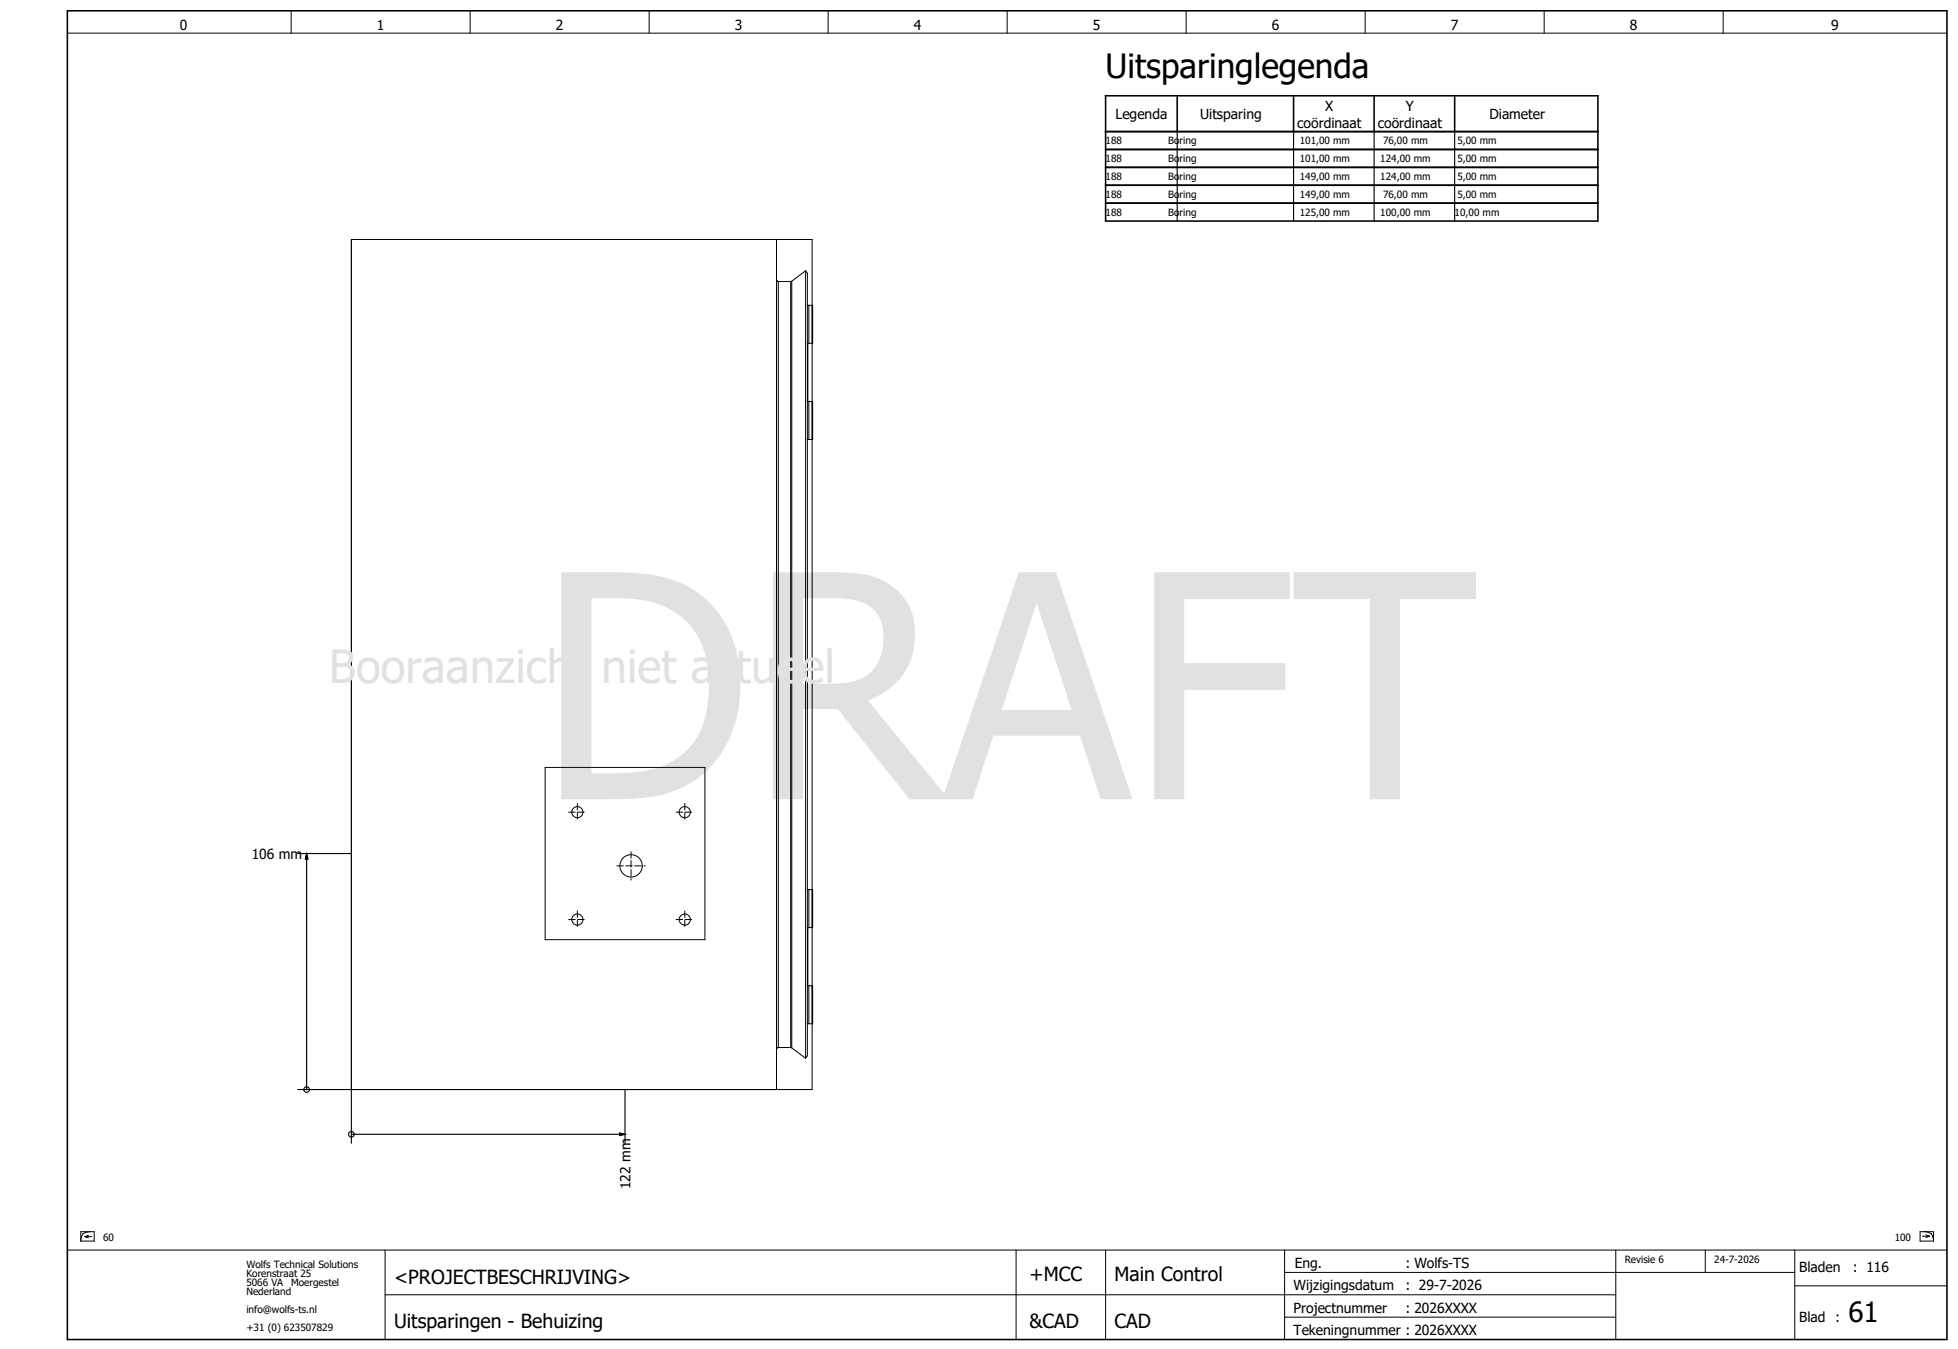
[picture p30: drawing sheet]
<svg xmlns="http://www.w3.org/2000/svg" width="438mm" height="302mm" viewBox="0 0 438 302" stroke-linecap="round" stroke-linejoin="round" font-family="sans-serif">
<defs><g id="words">
<text font-size="69.7" fill="#e1e1e1" x="120.3" y="178.6">DRAFT</text>
<text font-size="10.2" fill="#e1e1e1" x="73.6" y="152.6">Booraanzicht niet actueel</text>
<text font-size="7.5" x="247.1" y="17.4">Uitsparinglegenda</text>
<text font-size="6.2" x="413.1" y="295.4">61</text>
<g font-size="4.3">
<text x="88.1" y="286.9">&lt;PROJECTBESCHRIJVING&gt;</text>
<text x="230.1" y="286.4">+MCC</text>
<text x="249.1" y="286.4">Main Control</text>
<text x="88.1" y="296.9">Uitsparingen - Behuizing</text>
<text x="230.1" y="296.9">&amp;CAD</text>
<text x="249.1" y="296.9">CAD</text>
</g>
<g font-size="3.1">
<text x="40.2" y="6.8">0</text>
<text x="84.2" y="6.8">1</text>
<text x="124.2" y="6.8">2</text>
<text x="164.2" y="6.8">3</text>
<text x="204.2" y="6.8">4</text>
<text x="244.2" y="6.8">5</text>
<text x="284.2" y="6.8">6</text>
<text x="324.2" y="6.8">7</text>
<text x="364.2" y="6.8">8</text>
<text x="409.2" y="6.8">9</text>
<text x="249.2" y="26.6">Legenda</text>
<text x="268.2" y="26.6">Uitsparing</text>
<text x="289.9" y="28.5">coördinaat</text>
<text x="296.2" y="24.8">X</text>
<text x="307.9" y="28.5">coördinaat</text>
<text x="314.2" y="24.8">Y</text>
<text x="332.8" y="26.6">Diameter</text>
<text x="56.2" y="192">106 mm</text>
<text x="140.9" y="265.8" transform="rotate(-90 140.9 265.8)">122 mm</text>
<text x="289.3" y="283.4">Eng.</text>
<text x="314.1" y="283.4">: Wolfs-TS</text>
<text x="402.1" y="284.4">Bladen</text>
<text x="414.1" y="284.4">: 116</text>
<text x="289.1" y="288.4">Wijzigingsdatum</text>
<text x="289.1" y="293.4">Projectnummer</text>
<text x="314.1" y="288.4">: 29-7-2026</text>
<text x="314.1" y="293.4">: 2026XXXX</text>
<text x="289.1" y="298.4">Tekeningnummer : 2026XXXX</text>
<text x="402.1" y="295.4">Blad :</text>
</g>
<g font-size="2.2">
<text x="247.1" y="32.3">188</text>
<text x="261.1" y="32.3">Boring</text>
<text x="290.4" y="32.3">101,00 mm</text>
<text x="309" y="32.3">76,00 mm</text>
<text x="325.7" y="32.3">5,00 mm</text>
<text x="247.1" y="36.3">188</text>
<text x="247.1" y="40.3">188</text>
<text x="261.1" y="36.3">Boring</text>
<text x="261.1" y="40.3">Boring</text>
<text x="290.4" y="36.3">101,00 mm</text>
<text x="290.4" y="40.3">149,00 mm</text>
<text x="308.4" y="36.3">124,00 mm</text>
<text x="308.4" y="40.3">124,00 mm</text>
<text x="325.7" y="36.3">5,00 mm</text>
<text x="325.7" y="40.3">5,00 mm</text>
<text x="247.1" y="44.3">188</text>
<text x="261.1" y="44.3">Boring</text>
<text x="290.4" y="44.3">149,00 mm</text>
<text x="309" y="44.3">76,00 mm</text>
<text x="325.7" y="44.3">5,00 mm</text>
<text x="247.1" y="48.3">188</text>
<text x="261.1" y="48.3">Boring</text>
<text x="290.4" y="48.3">125,00 mm</text>
<text x="308.4" y="48.3">100,00 mm</text>
<text x="325" y="48.3">10,00 mm</text>
<text x="23.1" y="277.4">60</text>
<text x="423.4" y="277.4">100</text>
<text x="55.1" y="283.4">Wolfs Technical Solutions</text>
<text x="55.1" y="285.4">Korenstraat 25</text>
<text x="55.1" y="287.4">5066 VA</text>
<text x="65.1" y="287.4">Moergestel</text>
<text x="363.1" y="282.4">Revisie 6</text>
<text x="383.1" y="282.4">24-7-2026</text>
<text x="55.1" y="289.4">Nederland</text>
<text x="55.1" y="293.4">info@wolfs-ts.nl</text>
<text x="55.1" y="297.4">+31 (0) 623507829</text>
</g>
</g></defs>
<g fill="none" stroke="#000" stroke-width=".22">
<path d="M15.1 7.4h420M65.1 2.4v5M105.1 2.4v5M145.1 2.4v5M185.1 2.4v5M225.1 2.4v5M265.1 2.4v5M305.1 2.4v5M345.1 2.4v5M385.1 2.4v5M78.5 53.5h103v190h-103zM173.5 53.5v190"/>
<path d="M173.5 62.5l.1 .2M173.6 62.7h.1M173.6 62.7l.1 .1M173.7 62.8v.1M173.7 62.8l.1 .1M173.8 62.9h.1M173.9 62.9h2.8M173.9 62.9v171.2M176.7 62.9v171.2M176.9 62.9h-.2M176.9 62.9v171.3M180 60.5l-3.1 2.4"/>
<path d="M180 60.5l.4 .6v174.9l-.4 .5M180 60.5v176M180.4 68.2h1.2v8.5h-1.1v13h1.1v8.5h-1.2M180.7 68.2v8.5M180.7 89.7v8.5M121.8 171.5h35.7v38.5h-35.7zM68.5 190.8l.3 1.2h-.6zM180.4 198.8h1.2v8.5h-1.1v13h1.1v8.5h-1.2M180.7 198.8v8.5M173.6 234.3l-.1 .2zM173.7 234.2l-.1 .1M173.8 234.2l-.2 .1"/>
<path d="M173.8 234.1v.1M173.9 234.1h2.8M173.9 234.1l-.2 .1M176.7 234.1l.2 .1M176.9 234.2l3.1 2.3M180.7 220.3v8.5M138.4 253.2l1.3 .3-1.3 .3zM15.1 279.4h420M18.1 275.3h3v2.1h-3zM18.5 275.8l-.3 .8-.1 .8M19 276.4h1.6M19 276.4l.8 .3"/>
<path d="M19.8 276.1l-.8 .3M20.2 275.3l-.9 .1-.8 .4M86.1 279.4v20M227.1 279.4v20M247.1 279.4v20M287.1 279.4v20M361.1 279.4v20M381.1 279.4v5M401.1 279.4v20M429.1 275.3h3v2.1h-3zM429.6 276.3h1.6M430 275.3l.8 .1 .8 .4"/>
<path d="M430.4 276l.8 .3M431.2 276.3l-.8 .3M431.6 275.8l.3 .8 .2 .8M86.1 289.4h275M287.1 284.4h114M287.1 294.4h74M401.1 287.4h34"/>
<circle cx="129" cy="181.5" r="1.25"/>
<circle cx="141" cy="193.5" r="2.5"/>
<circle cx="153" cy="181.5" r="1.25"/>
<circle cx="129" cy="205.5" r="1.25"/>
<circle cx="153" cy="205.5" r="1.25"/>
</g>
<path d="M15.1 2.4h420v297h-420zM247.1 29.4h110M247.1 21.4h110v28h-110zM247.1 33.4h110M247.1 37.4h110M263.1 21.4v8M289.1 21.4v8M307.1 21.4v8M325.1 21.4v8M247.1 41.4h110M247.1 45.4h110" fill="none" stroke="#000" stroke-width=".35"/>
<path d="M129 179.5v4M153 179.5v4M127 181.5h4M137.8 193.5h6.5M141 190.3v6.5M151 181.5h4M127 205.5h4M129 203.5v4M151 205.5h4M153 203.5v4" fill="none" stroke="#000" stroke-width=".22" stroke-dasharray="1.6 .2 0 .2" stroke-linecap="butt"/>
<g fill="none" stroke="#000" stroke-width=".25">
<path d="M263.1 29.4v20M289.1 29.4v20M307.1 29.4v20M325.1 29.4v20M66.5 190.8h12M68.5 191.8v51.7M66.5 243.5h12v12M78.5 253.5h60.2M139.7 243.5v12"/>
<circle cx="68.5" cy="243.5" r=".63"/>
<circle cx="78.5" cy="253.5" r=".62"/>
</g>
<path d="M68.5 190.8l.3 1.2h-.6zM138.4 253.2l1.3 .3-1.3 .3z" fill="#000" stroke="#000" stroke-width=".22"/>
<use href="#words"/>
</svg>
